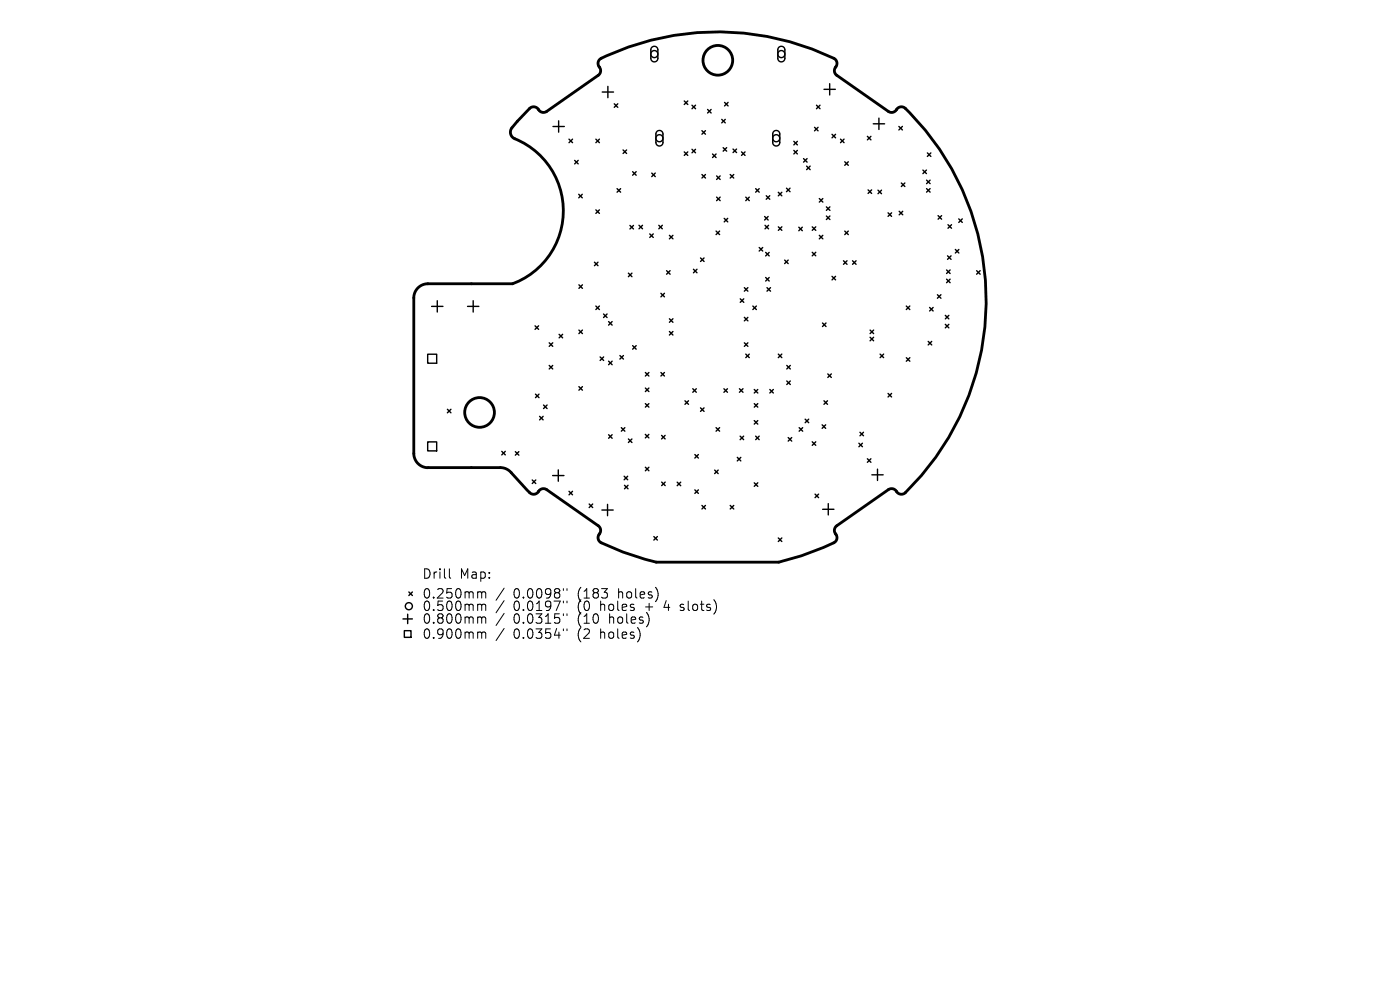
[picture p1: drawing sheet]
<svg xmlns="http://www.w3.org/2000/svg" width="297mm" height="210mm" viewBox="0 0 297 210" stroke-linecap="round" stroke-linejoin="round" font-family="sans-serif">
<defs><g id="words">
<g font-size="2.8">
<text x="89.5" y="123.1">Drill</text>
<text x="97.5" y="123.1">Map:</text>
<text x="89.5" y="127.3">0.250mm</text>
<text x="89.5" y="129.9">0.500mm</text>
<text x="108.9" y="127.3">0.0098&quot;</text>
<text x="108.9" y="129.9">0.0197&quot;</text>
<text x="122.7" y="127.3">(183</text>
<text x="122.7" y="129.9">(0</text>
<text x="127.6" y="129.9">holes</text>
<text x="131.4" y="127.3">holes)</text>
<text x="137.3" y="129.9">+</text>
<text x="141.5" y="129.9">4</text>
<text x="145.2" y="129.9">slots)</text>
<text x="89.5" y="132.6">0.800mm</text>
<text x="89.5" y="135.8">0.900mm</text>
<text x="108.9" y="132.6">0.0315&quot;</text>
<text x="108.9" y="135.8">0.0354&quot;</text>
<text x="122.7" y="132.6">(10</text>
<text x="122.7" y="135.8">(2</text>
<text x="127.6" y="135.8">holes)</text>
<text x="129.5" y="132.6">holes)</text>
</g>
</g></defs>
<g fill="none" stroke="#000" stroke-width=".6">
<path d="M90.8 99.2h15.4a3 3 0 0 1 2.3 1.1l3.9 4.2a1.36 1.36 0 0 0 2.1-.6l.7-.2 .7 .1 11 7.7a1.37 1.37 0 0 1 0 2.2 1.2 1.2 0 0 0 .7 1.4l4.5 2 4.7 1.5 2.4 .7h26a53.7 53.7 0 0 0 11.9-4.3 1.38 1.38 0 0 0 0-2.1v-.7l.3-.6 11.1-7.7a1.37 1.37 0 0 1 2 .7 1.2 1.2 0 0 0 1.6-.1 56.9 56.9 0 0 0-.4-81.7 1.43 1.43 0 0 0-1.8 .8l-.7 .2-.7-.1-11-7.7a1.36 1.36 0 0 1 0-2.1 1.2 1.2 0 0 0-.6-1.5 55.9 55.9 0 0 0-49.8 .3 1.56 1.56 0 0 0 .3 2v.6l-.4 .6-11 7.7a1.39 1.39 0 0 1-2-.7 1.2 1.2 0 0 0-1.7 .2l-3.7 4a1.5 1.5 0 0 0 .6 2.3 16.5 16.5 0 0 1 10.3 15.6 16.5 16.5 0 0 1-10.8 15.2h-18.2a3 3 0 0 0-2.7 3v33.3a3 3 0 0 0 3 2.7"/>
<circle cx="152.3" cy="12.8" r="3.1"/>
<circle cx="101.7" cy="87.5" r="3.1"/>
</g>
<g fill="none" stroke="#000" stroke-width=".3">
<path d="M127.8 19.5h2.4M129 18.3v2.4M138.3 10a.75 .75 0 0 1 .8-.1 .75 .75 0 0 1 .5 .7v1.8a.75 .75 0 0 1-.8 .7 .75 .75 0 0 1-.7-.7v-1.9zM165.2 10a.75 .75 0 0 1 .8-.1 .75 .75 0 0 1 .5 .7v1.8a.75 .75 0 0 1-.7 .7 .75 .75 0 0 1-.8-.7v-1.9zM174.8 19h2.4M176 17.8v2.4M117.3 26.8h2.4M118.5 25.6v2.4M120.7 29.5l.8 .8M121.5 29.5l-.8 .8M121.9 34l.8 .8M122.7 34l-.8 .8"/>
<path d="M126.4 29.5l.8 .8M127.2 29.5l-.8 .8M130.3 22l.8 .8M131.1 22l-.8 .8M132.2 31.8l.7 .8M132.9 31.8l-.7 .8M134.2 36.4l.8 .8M135 36.4l-.8 .8M138.3 36.7l.7 .8M139 36.7l-.7 .8M139.4 27.9a.75 .75 0 0 1 .8-.2 .75 .75 0 0 1 .4 .7v1.8a.75 .75 0 0 1-.7 .8 .75 .75 0 0 1-.8-.8v-1.8zM145.2 21.4l.7 .8"/>
<path d="M145.2 32.2l.7 .8M145.9 21.4l-.7 .8M145.9 32.2l-.7 .8M146.8 22.3l.8 .8M146.8 31.7l.8 .7M147.6 22.3l-.8 .8M147.6 31.7l-.8 .7M148.9 27.7l.8 .8M148.9 37l.8 .8M149.7 27.7l-.8 .8M149.7 37l-.8 .8M150.1 23.2l.8 .8"/>
<path d="M150.9 23.2l-.8 .8M151.2 32.7l.7 .7M151.9 32.7l-.7 .7M152 37.3l.8 .8M152.8 37.3l-.8 .8M153.1 25.3l.8 .8M153.4 31.3l.8 .8M153.7 21.7l.8 .8M153.9 25.3l-.8 .8M154.2 31.3l-.8 .8M154.5 21.7l-.8 .8M154.9 37l.8 .8"/>
<path d="M155.5 31.6l.8 .8M155.7 37l-.8 .8M156.3 31.6l-.8 .8M157.3 32.2l.8 .8M158.1 32.2l-.8 .8M164.1 27.9a.75 .75 0 0 1 .9-.2 .75 .75 0 0 1 .4 .7v1.8a.75 .75 0 0 1-.7 .8 .75 .75 0 0 1-.8-.8v-1.8zM166.9 39.9l.7 .8M167.6 39.9l-.7 .8M168.4 30l.8 .7M168.4 31.9l.8 .8M169.2 31.9l-.8 .8M169.2 30l-.8 .7"/>
<path d="M170.5 33.6l.7 .8M171.1 35.2l.8 .8M171.2 33.6l-.7 .8M171.9 35.2l-.8 .8M172.8 27l.7 .8M173.2 22.3l.8 .8M173.5 27l-.7 .8M174 22.3l-.8 .8M176.5 28.5l.8 .7M177.3 28.5l-.8 .7M178.3 29.5l.8 .8M179.1 29.5l-.8 .8"/>
<path d="M179.2 34.3l.8 .8M180 34.3l-.8 .8M184 28.9l.8 .8M184.8 28.9l-.8 .8M185.3 26.3h2.4M186.5 25.1v2.4M190.7 26.8l.7 .8M191.2 38.8l.8 .8M191.4 26.8l-.7 .8M192 38.8l-.8 .8M195.8 36.1l.7 .7M196.5 36.1l-.7 .7"/>
<path d="M196.6 38.2l.7 .8M196.7 32.4l.8 .8M197.3 38.2l-.7 .8M197.5 32.4l-.8 .8M122.8 41.2l.7 .8M123.5 41.2l-.7 .8M126.1 55.6l.8 .8M126.4 44.5l.8 .8M126.9 55.6l-.8 .8M127.2 44.5l-.8 .8M130.9 40l.8 .8M131.7 40l-.8 .8"/>
<path d="M133.3 57.9l.8 .8M133.6 47.8l.8 .8M134.1 57.9l-.8 .8M134.4 47.8l-.8 .8M135.6 47.8l.7 .7M136.3 47.8l-.7 .7M137.8 49.6l.8 .8M138.6 49.6l-.8 .8M139.8 47.8l.7 .7M140.5 47.8l-.7 .7M141.4 57.4l.8 .8M142 49.9l.8 .8"/>
<path d="M142.2 57.4l-.8 .8M142.8 49.9l-.8 .8M147.1 57.1l.8 .8M147.9 57.1l-.8 .8M148.6 54.7l.8 .8M149.4 54.7l-.8 .8M151.9 49l.8 .8M152 41.8l.8 .8M152.7 49l-.8 .8M152.8 41.8l-.8 .8M153.6 46.3l.8 .8M154.4 46.3l-.8 .8"/>
<path d="M158.2 41.8l.8 .8M159 41.8l-.8 .8M160.3 40l.8 .8M161.1 52.5l.7 .8M161.1 40l-.8 .8M161.8 52.5l-.7 .8M162.2 45.9l.8 .8M162.3 47.8l.7 .7M162.4 53.5l.8 .8M162.4 58.9l.8 .7M162.6 41.5l.7 .8M163 45.9l-.8 .8"/>
<path d="M163 47.8l-.7 .7M163.2 58.9l-.8 .7M163.2 53.5l-.8 .8M163.3 41.5l-.7 .8M165.1 40.8l.8 .7M165.1 48.1l.8 .8M165.9 40.8l-.8 .7M165.9 48.1l-.8 .8M166.5 55.2l.7 .7M167.2 55.2l-.7 .7M169.5 48.2l.7 .7M170.2 48.2l-.7 .7"/>
<path d="M172.3 48.1l.8 .8M172.3 53.5l.8 .8M173.1 48.1l-.8 .8M173.1 53.5l-.8 .8M173.8 49.9l.8 .8M173.8 42.1l.8 .8M174.6 42.1l-.8 .8M174.6 49.9l-.8 .8M175.3 43.9l.8 .7M175.3 45.8l.8 .8M176.1 43.9l-.8 .7M176.1 45.8l-.8 .8"/>
<path d="M176.5 58.6l.8 .8M177.3 58.6l-.8 .8M178.9 55.3l.8 .8M179.2 49l.8 .8M179.7 55.3l-.8 .8M180 49l-.8 .8M180.9 55.3l.7 .8M181.6 55.3l-.7 .8M184.2 40.3l.7 .7M184.9 40.3l-.7 .7M186.3 40.3l.7 .8M187 40.3l-.7 .8"/>
<path d="M188.4 45.1l.7 .8M189.1 45.1l-.7 .8M190.8 44.8l.7 .8M191.5 44.8l-.7 .8M196.6 40l.7 .8M197.3 40l-.7 .8M199 45.7l.8 .8M199.8 45.7l-.8 .8M200.8 57.3l.8 .7M200.8 59.2l.8 .8M201 54.3l.8 .7M201.1 47.7l.8 .7"/>
<path d="M201.6 59.2l-.8 .8M201.6 57.3l-.8 .7M201.8 54.3l-.8 .7M201.9 47.7l-.8 .7M202.7 52.9l.7 .8M203.4 46.4l.7 .8M203.4 52.9l-.7 .8M204.1 46.4l-.7 .8M207.2 57.4l.7 .8M207.9 57.4l-.7 .8M90.7 75.1h1.9v1.9h-1.9zM91.6 65h2.4"/>
<path d="M92.8 63.8v2.4M99.2 65h2.4M100.4 63.8v2.4M113.5 69.1l.8 .8M114.3 69.1l-.8 .8M116.5 72.7l.8 .8M116.5 77.5l.8 .8M117.3 72.7l-.8 .8M117.3 77.5l-.8 .8M118.6 70.9l.8 .8M119.4 70.9l-.8 .8M122.8 60.4l.8 .8"/>
<path d="M122.8 70l.8 .8M123.6 60.4l-.8 .8M123.6 70l-.8 .8M126.4 64.9l.8 .8M127.2 64.9l-.8 .8M127.3 75.7l.8 .8M128 66.6l.8 .8M128.1 75.7l-.8 .8M128.8 66.6l-.8 .8M129.1 68.2l.8 .8M129.1 76.6l.8 .8M129.9 68.2l-.8 .8"/>
<path d="M129.9 76.6l-.8 .8M131.5 75.4l.8 .8M132.3 75.4l-.8 .8M134.2 73.3l.8 .8M135 73.3l-.8 .8M136.9 79l.8 .8M137.7 79l-.8 .8M140.2 62.2l.8 .8M140.2 79l.8 .8M141 79l-.8 .8M141 62.2l-.8 .8M142 67.6l.8 .8"/>
<path d="M142 70.3l.8 .8M142.8 67.6l-.8 .8M142.8 70.3l-.8 .8M157 63.4l.8 .7M157.8 63.4l-.8 .7M157.9 61l.8 .8M157.9 67.3l.8 .8M157.9 72.7l.8 .8M158.2 75.1l.8 .8M158.7 61l-.8 .8M158.7 67.3l-.8 .8M158.7 72.7l-.8 .8"/>
<path d="M159 75.1l-.8 .8M159.7 64.9l.8 .8M160.5 64.9l-.8 .8M162.7 61l.8 .8M163.5 61l-.8 .8M165.1 75.1l.8 .8M165.9 75.1l-.8 .8M166.9 77.5l.8 .8M167.7 77.5l-.8 .8M174.5 68.5l.7 .8M175.2 68.5l-.7 .8M175.6 79.3l.8 .8"/>
<path d="M176.4 79.3l-.8 .8M184.6 71.5l.7 .8M184.6 70l.7 .8M185.3 71.5l-.7 .8M185.3 70l-.7 .8M186.7 75.1l.8 .8M187.5 75.1l-.8 .8M192.3 64.9l.7 .8M192.3 75.9l.7 .7M193 64.9l-.7 .8M193 75.9l-.7 .7M196.9 72.4l.8 .8"/>
<path d="M197.2 65.2l.8 .8M197.7 72.4l-.8 .8M198 65.2l-.8 .8M198.9 62.5l.7 .8M199.6 62.5l-.7 .8M200.5 68.8l.8 .8M200.5 66.9l.8 .7M201.3 68.8l-.8 .8M201.3 66.9l-.8 .7M90.7 93.7h1.9v1.9h-1.9zM94.9 86.8l.8 .8M95.7 86.8l-.8 .8"/>
<path d="M106.4 95.7l.8 .8M107.2 95.7l-.8 .8M109.3 95.8l.8 .8M110.1 95.8l-.8 .8M113.6 83.6l.8 .8M114.4 83.6l-.8 .8M114.5 88.3l.7 .8M115.2 88.3l-.7 .8M115.3 85.9l.8 .8M116.1 85.9l-.8 .8M118.4 99.7v2.4M122.8 82l.8 .8"/>
<path d="M123.6 82l-.8 .8M129.1 92.2l.8 .8M129.9 92.2l-.8 .8M131.8 90.7l.8 .8M132.6 90.7l-.8 .8M133.3 93.1l.8 .8M134.1 93.1l-.8 .8M136.9 92.1l.8 .8M136.9 82.3l.8 .8M136.9 85.6l.8 .8M136.9 99.1l.8 .8M137.7 92.1l-.8 .8"/>
<path d="M137.7 85.6l-.8 .8M137.7 82.3l-.8 .8M137.7 99.1l-.8 .8M140.4 92.4l.7 .7M141.1 92.4l-.7 .7M145.3 85l.8 .8M146.1 85l-.8 .8M147 82.5l.7 .7M147.4 96.4l.8 .8M147.7 82.5l-.7 .7M148.2 96.4l-.8 .8M148.6 86.5l.8 .8"/>
<path d="M149.4 86.5l-.8 .8M151.6 99.7l.8 .8M151.9 90.7l.8 .8M152.4 99.7l-.8 .8M152.7 90.7l-.8 .8M153.6 82.5l.7 .7M154.3 82.5l-.7 .7M156.4 97l.8 .8M156.9 82.5l.7 .7M157 92.5l.8 .8M157.2 97l-.8 .8M157.6 82.5l-.7 .7"/>
<path d="M157.8 92.5l-.8 .8M160 82.6l.8 .8M160 85.6l.8 .8M160 89.2l.8 .8M160.3 92.5l.8 .8M160.8 82.6l-.8 .8M160.8 85.6l-.8 .8M160.8 89.2l-.8 .8M161.1 92.5l-.8 .8M163.3 82.6l.8 .8M164.1 82.6l-.8 .8M166.9 80.8l.8 .8"/>
<path d="M167.2 92.8l.8 .8M167.7 80.8l-.8 .8M168 92.8l-.8 .8M169.5 90.7l.8 .8M170.3 90.7l-.8 .8M170.8 88.9l.8 .8M171.6 88.9l-.8 .8M172.3 93.7l.8 .8M173.1 93.7l-.8 .8M174.4 90.1l.8 .8M174.8 85l.8 .8M175.2 90.1l-.8 .8"/>
<path d="M175.6 85l-.8 .8M182.2 94l.8 .8M182.4 91.7l.8 .7M183 94l-.8 .8M183.2 91.7l-.8 .7M184 97.3l.8 .8M184.8 97.3l-.8 .8M186.2 99.5v2.4M188.4 83.5l.7 .7M189.1 83.5l-.7 .7M112.9 101.8l.8 .8M113.7 101.8l-.8 .8"/>
<path d="M117.2 100.9h2.4M120.7 104.2l.8 .8M121.5 104.2l-.8 .8M125 106.9l.7 .8M125.7 106.9l-.7 .8M127.7 108.2h2.4M128.9 107v2.4M132.4 101l.8 .8M132.5 102.9l.7 .8M133.2 101l-.8 .8M133.2 102.9l-.7 .8M138.7 113.8l.8 .8"/>
<path d="M139.5 113.8l-.8 .8M140.4 102.3l.7 .7M141.1 102.3l-.7 .7M143.7 102.3l.7 .7M144.4 102.3l-.7 .7M147.4 103.9l.8 .8M148.2 103.9l-.8 .8M148.9 107.2l.8 .8M149.7 107.2l-.8 .8M154.9 107.2l.8 .8M155.7 107.2l-.8 .8M160 102.4l.8 .8"/>
<path d="M160.8 102.4l-.8 .8M165.1 114.1l.8 .8M165.9 114.1l-.8 .8M172.9 104.8l.8 .8M173.7 104.8l-.8 .8M174.5 108h2.4M175.7 106.8v2.4M185 100.7h2.4M85.5 131.3h2M85.8 133.8h1.4v1.4h-1.4zM86.5 130.3v2M86.7 125.6l.8 .7"/>
<path d="M87.5 125.6l-.8 .7"/>
<circle cx="138.8" cy="11.5" r=".75"/>
<circle cx="165.8" cy="11.5" r=".75"/>
<circle cx="139.9" cy="29.3" r=".75"/>
<circle cx="164.7" cy="29.3" r=".75"/>
<circle cx="86.7" cy="128.6" r=".75"/>
</g>
<g fill="none" stroke="#000" stroke-width=".21">
<path d="M95.3 120.7v1.7l.3 .3M101.6 125.5l.5 .1 .1 .2M101.6 128.2l.5 .1 .1 .2M101.6 130.9l.5 .1 .1 .2M101.6 134.1l.5 .1 .1 .2M102.2 125.8l.3-.3 .5 .1v1.3M102.2 125.8v1.1M102.2 128.5v1M102.2 131.2v1M102.2 134.4v1M102.2 128.5l.3-.3 .5 .1v1.2M102.2 131.2l.3-.3 .5 .1v1.2"/>
<path d="M102.2 134.4l.3-.3 .5 .1v1.2M107 124.8l-1.8 2.5M107 127.4l-1.8 2.6M107 130.1l-1.8 2.6M107 133.3l-1.8 2.6M119.5 124.9v.3M119.5 127.5v.4M119.5 130.2v.4M119.5 133.4v.4M120.3 124.9v.3M120.3 127.5v.4M120.3 130.2v.4"/>
<path d="M120.3 133.4v.4M144.3 129.4l.2 .1M144.4 128.3v.4"/>
</g>
<use href="#words"/>
</svg>
